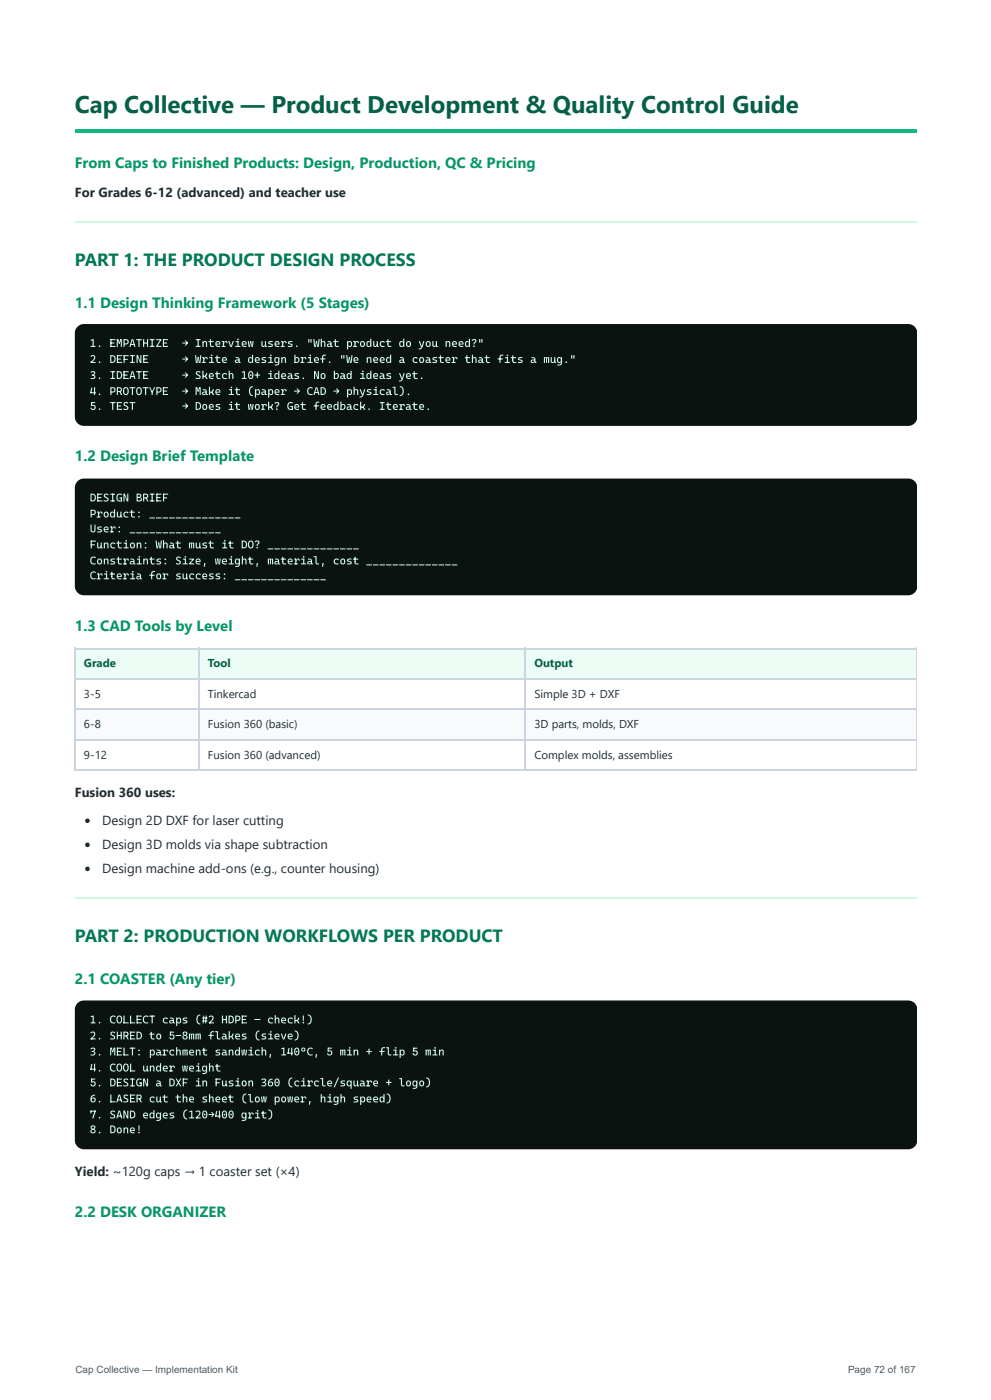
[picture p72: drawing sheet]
<svg xmlns="http://www.w3.org/2000/svg" width="210mm" height="297mm" viewBox="0 0 210 297" stroke-linecap="round" stroke-linejoin="round" font-family="sans-serif">
<defs><g id="words">
<text font-size="5.1" fill="#065f46" x="15.9" y="24.1">Cap Collective — Product Development &amp; Quality Control Guide</text>
<g font-size="3.8" fill="#047857">
<text x="15.9" y="56.4">PART 1: THE PRODUCT DESIGN PROCESS</text>
<text x="15.9" y="199.9">PART 2: PRODUCTION WORKFLOWS PER PRODUCT</text>
</g>
<g font-size="3.2" fill="#059669">
<text x="15.9" y="35.7">From Caps to Finished Products: Design, Production, QC &amp; Pricing</text>
<text x="15.9" y="65.3">1.1 Design Thinking Framework (5 Stages)</text>
<text x="15.9" y="97.9">1.2 Design Brief Template</text>
<text x="15.9" y="133.8">1.3 CAD Tools by Level</text>
<text x="15.9" y="208.9">2.1 COASTER (Any tier)</text>
<text x="15.9" y="258.1">2.2 DESK ORGANIZER</text>
</g>
<g font-size="2.8" fill="#1f2937">
<text x="15.9" y="41.8">For Grades 6-12 (advanced) and teacher use</text>
<text x="15.9" y="169">Fusion 360 uses:</text>
<text x="21.7" y="175.1">Design 2D DXF for laser cutting</text>
<text x="21.7" y="180.2">Design 3D molds via shape subtraction</text>
<text x="21.7" y="185.3">Design machine add-ons (e.g., counter housing)</text>
<text x="15.9" y="249.4">Yield: ~120g caps → 1 coaster set (×4)</text>
</g>
<g font-size="2.4" fill="#d1fae5">
<text x="19" y="73.6">1. EMPATHIZE</text>
<text x="19" y="77">2. DEFINE</text>
<text x="38.6" y="73.6">→ Interview users. &quot;What product do you need?&quot;</text>
<text x="38.6" y="77">→ Write a design brief. &quot;We need a coaster that fits a mug.&quot;</text>
<text x="19" y="80.4">3. IDEATE</text>
<text x="19" y="83.8">4. PROTOTYPE</text>
<text x="38.6" y="80.4">→ Sketch 10+ ideas. No bad ideas yet.</text>
<text x="38.6" y="83.8">→ Make it (paper → CAD → physical).</text>
<text x="19" y="87">5. TEST</text>
<text x="38.6" y="87">→ Does it work? Get feedback. Iterate.</text>
<text x="19" y="106.4">DESIGN BRIEF</text>
<text x="19" y="109.8">Product: ______________</text>
<text x="19" y="112.9">User: ______________</text>
<text x="19" y="116.3">Function: What must it DO? ______________</text>
<text x="19" y="119.7">Constraints: Size, weight, material, cost ______________</text>
<text x="19" y="122.9">Criteria for success: ______________</text>
<text x="19" y="217.1">1. COLLECT caps (#2 HDPE — check!)</text>
<text x="19" y="220.5">2. SHRED to 5-8mm flakes (sieve)</text>
<text x="19" y="223.9">3. MELT: parchment sandwich, 140°C, 5 min + flip 5 min</text>
<text x="19" y="227.3">4. COOL under weight</text>
<text x="19" y="230.5">5. DESIGN a DXF in Fusion 360 (circle/square + logo)</text>
<text x="19" y="233.9">6. LASER cut the sheet (low power, high speed)</text>
<text x="19" y="237.3">7. SAND edges (120→400 grit)</text>
<text x="19" y="240.4">8. Done!</text>
</g>
<g font-size="2.4" fill="#065f46">
<text x="17.8" y="141.6">Grade</text>
<text x="44.1" y="141.6">Tool</text>
<text x="113.4" y="141.6">Output</text>
</g>
<g font-size="2.4" fill="#1f2937">
<text x="17.8" y="148.1">3-5</text>
<text x="44.1" y="148.1">Tinkercad</text>
<text x="113.4" y="148.1">Simple 3D + DXF</text>
<text x="17.8" y="154.5">6-8</text>
<text x="44.1" y="154.5">Fusion 360 (basic)</text>
<text x="113.4" y="154.5">3D parts, molds, DXF</text>
<text x="17.8" y="161">9-12</text>
<text x="44.1" y="161">Fusion 360 (advanced)</text>
<text x="113.4" y="161">Complex molds, assemblies</text>
</g>
<g font-size="2.1" fill="#505864">
<text x="16" y="291.3">Cap Collective — Implementation Kit</text>
<text x="179.9" y="291.3">Page 72 of 167</text>
</g>
</g></defs>
<path d="M15.9 27.5h178.5v.7h-178.5z" fill="#10b981"/>
<path d="M15.9 47h178.5" fill="none" stroke="#d1fae5" stroke-width=".24"/>
<g fill="#0b1311">
<path d="M16.4 69.3l.7-.4 .7-.2h174.9a1.68 1.68 0 0 1 1.7 2v17.7a1.69 1.69 0 0 1-1.7 2h-174.9a1.95 1.95 0 0 1-1.9-2v-17.7l.1-.8z"/>
<path d="M16.4 102.1l.7-.4 .7-.2h174.9a1.68 1.68 0 0 1 1.7 2v20.9a1.68 1.68 0 0 1-1.7 1.9h-174.9a1.94 1.94 0 0 1-1.9-1.9v-20.9l.1-.8z"/>
</g>
<g fill="#ecfdf5">
<path d="M16.1 137.7h26.2v6.3h-26.2z"/>
<path d="M42.3 137.7h69.2v6.3h-69.2z"/>
<path d="M111.5 137.7h82.9v6.3h-82.9z"/>
</g>
<g fill="#f8fafc">
<path d="M16.1 150.6h26.2v6.3h-26.2z"/>
<path d="M42.3 150.6h69.2v6.3h-69.2z"/>
<path d="M111.5 150.6h82.9v6.3h-82.9z"/>
</g>
<path d="M15.9 137.6h178.5M16 137.5v25.9M42.2 137.5v25.9M111.4 137.5v25.9M15.9 144.1h178.5M15.9 150.5h178.5M15.9 157h178.5M15.9 163.3h178.5" fill="none" stroke="#cbd5e1" stroke-width=".24"/>
<path d="M194.4 137.5v25.9" fill="none" stroke="#cbd5e1" stroke-width=".21"/>
<path d="M15.9 190.5h178.5" fill="none" stroke="#d1fae5" stroke-width=".24"/>
<path d="M16.4 212.8l.7-.4 .7-.1h174.9a1.68 1.68 0 0 1 1.7 1.9v27.7a1.69 1.69 0 0 1-1.7 1.9h-174.9a1.95 1.95 0 0 1-1.9-1.9v-27.7l.1-.7z" fill="#0b1311"/>
<g fill="#1f2937">
<circle cx="18.5" cy="174.1" r=".49"/>
<circle cx="18.5" cy="179.2" r=".49"/>
<circle cx="18.5" cy="184.3" r=".49"/>
</g>
<use href="#words"/>
</svg>
